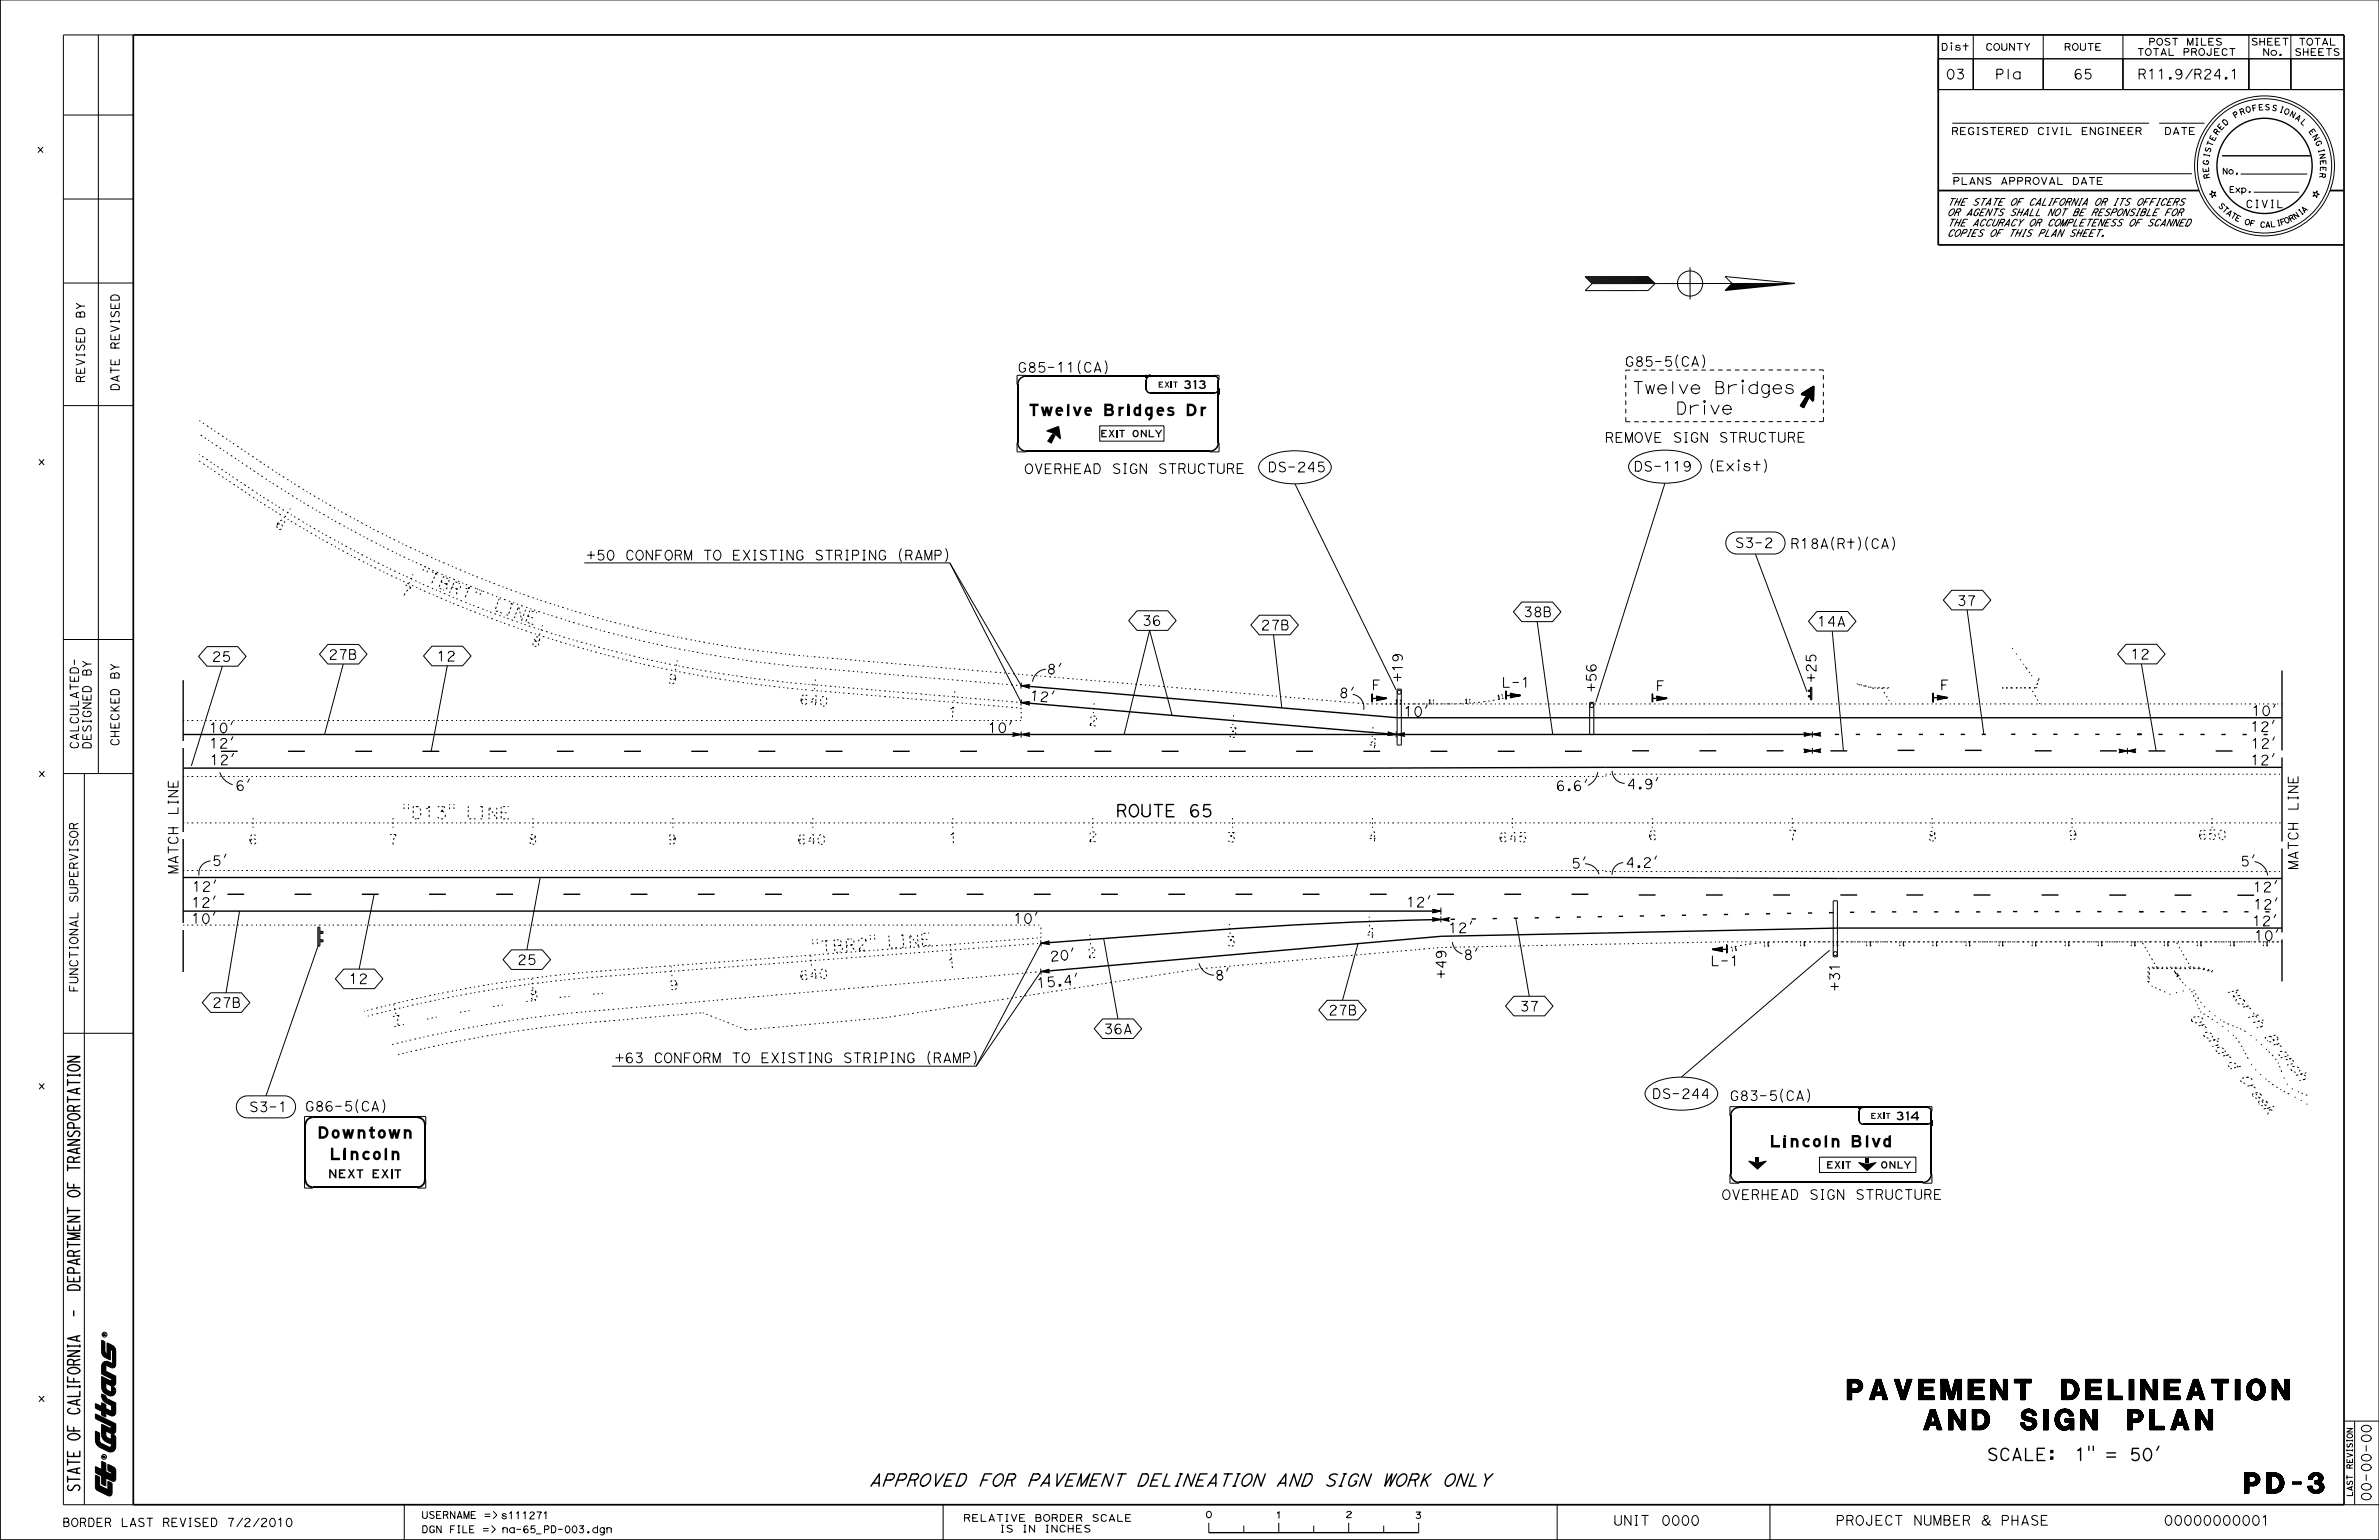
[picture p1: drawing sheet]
<svg xmlns="http://www.w3.org/2000/svg" width="432mm" height="279mm" viewBox="0 0 432 279" stroke-linecap="round" stroke-linejoin="round" font-family="sans-serif">
<defs><g id="words">
<g font-size="3.7">
<text x="335.3" y="253.9">PAVEMENT DELINEATION</text>
<text x="349.2" y="259.4">AND SIGN PLAN</text>
<text x="407.4" y="270.9">PD-3</text>
</g>
<g font-size="2.2">
<text x="296.2" y="71.4">Twelve Bridges</text>
<text x="186.9" y="75.5">Tw el</text>
<text x="194.7" y="75.5">ve Bri</text>
<text x="205.7" y="75.5">dges Dr</text>
<text x="304.1" y="75.2">Drive</text>
<text x="75.7" y="105" transform="rotate(23 75.7 105)">&quot; T B R 1 &quot;</text>
<text x="89.4" y="110.6" transform="rotate(20 89.4 110.6)">L I N E</text>
<text x="72.9" y="148.6">&quot;D13&quot; LINE</text>
<text x="202.5" y="148.2">ROUTE 65</text>
<text x="147.3" y="173.1" transform="rotate(-4 147.3 173.1)">&quot; T B R 2 &quot;</text>
<text x="161" y="172.1" transform="rotate(-4 161 172.1)">L I N E</text>
<text x="57.8" y="206.6">Dow ntow n</text>
<text x="321.4" y="208.1">Lincoln Bl</text>
<text x="339.7" y="208.1">vd</text>
<text x="60.1" y="210.4">Lincoln</text>
<text x="157.7" y="269.6">APPROVED FOR PAVEMENT DELINEATION AND SIGN WORK ONLY</text>
<text x="360.6" y="265">SCALE:</text>
<text x="378.3" y="265">1&quot; = 50’</text>
</g>
<g font-size="2">
<text x="404.3" y="179.8" transform="rotate(51 404.3 179.8)">N o r t h</text>
<text x="397.3" y="184.6" transform="rotate(51 397.3 184.6)">O r c h a r d</text>
<text x="410.9" y="188" transform="rotate(51 410.9 188)">B r a n c h</text>
<text x="406.2" y="195.5" transform="rotate(51 406.2 195.5)">C r e e k</text>
</g>
<g font-size="1.8">
<text x="353.2" y="14.3">03</text>
<text x="362.1" y="14.3">Pla</text>
<text x="376.3" y="14.3">65</text>
<text x="387.9" y="14.3">R11.9/R24.1</text>
<text x="184.7" y="67.5">G85-11(CA)</text>
<text x="294.9" y="66.5">G85-5(CA)</text>
<text x="291.3" y="80.3">REMOVE SIGN STRUCTURE</text>
<text x="185.9" y="85.9">OVERHEAD SIGN STRUCTURE</text>
<text x="230.1" y="85.6">DS-245</text>
<text x="296.5" y="85.5">DS-119</text>
<text x="310.1" y="85.4">(Exist)</text>
<text x="49.7" y="95.5" transform="rotate(32 49.7 95.5)">6</text>
<text x="106.4" y="101.6">+50 CONFORM TO EXISTING STRIPING (RAMP)</text>
<text x="314.9" y="99.4">S3-2</text>
<text x="324.9" y="99.5">R18A(Rt)(CA)</text>
<text x="72.6" y="107.6" transform="rotate(25 72.6 107.6)">7</text>
<text x="207.3" y="113.5">36</text>
<text x="276.4" y="111.9">38B</text>
<text x="329.8" y="113.6">14A</text>
<text x="355.2" y="109.9">37</text>
<text x="59.6" y="119.6">27B</text>
<text x="79.2" y="119.9">12</text>
<text x="96.2" y="117" transform="rotate(18 96.2 117)">8</text>
<text x="228.8" y="114.3">27B</text>
<text x="386.7" y="119.6">12</text>
<text x="38.4" y="120">25</text>
<text x="121" y="123.9" transform="rotate(12 121 123.9)">9</text>
<text x="189.9" y="122.2" transform="rotate(5 189.9 122.2)">8 ’</text>
<text x="249" y="125.2">F</text>
<text x="254.5" y="123.8" transform="rotate(-90 254.5 123.8)">+19</text>
<text x="272.5" y="124.7">L-1</text>
<text x="289.7" y="125.6" transform="rotate(-90 289.7 125.6)">+56</text>
<text x="300.5" y="125.3">F</text>
<text x="329.6" y="123.8" transform="rotate(-90 329.6 123.8)">+25</text>
<text x="352.1" y="125.2">F</text>
<text x="145" y="127.7" transform="rotate(5 145 127.7)">6 4 0</text>
<text x="172" y="130" transform="rotate(5 172 130)">1</text>
<text x="186.9" y="127.1" transform="rotate(5 186.9 127.1)">1 2 ’</text>
<text x="197.5" y="131.6" transform="rotate(5 197.5 131.6)">2</text>
<text x="242.9" y="126.5" transform="rotate(5 242.9 126.5)">8 ’</text>
<text x="254.7" y="130">10’</text>
<text x="408.7" y="129.8">10’</text>
<text x="37.9" y="132.9">10’</text>
<text x="38" y="135.7">12’</text>
<text x="179.3" y="132.9">10’</text>
<text x="222.8" y="133.7" transform="rotate(5 222.8 133.7)">3</text>
<text x="248.2" y="135.7" transform="rotate(5 248.2 135.7)">4</text>
<text x="408.4" y="132.7">12’</text>
<text x="408.5" y="135.8">12’</text>
<text x="38.1" y="138.7">12’</text>
<text x="42.7" y="143.4">6’</text>
<text x="282.4" y="143.4">6.6’</text>
<text x="295.3" y="143.1">4.9’</text>
<text x="408.4" y="138.8">12’</text>
<text x="32.3" y="148" transform="rotate(-90 32.3 148)">LINE</text>
<text x="417.1" y="147.2" transform="rotate(-90 417.1 147.2)">LINE</text>
<text x="45" y="153.2">6</text>
<text x="70.5" y="153.2">7</text>
<text x="95.8" y="153.2">8</text>
<text x="121.1" y="153.2">9</text>
<text x="144.6" y="153.2">640</text>
<text x="172.1" y="152.9">1</text>
<text x="197.5" y="152.7">2</text>
<text x="222.6" y="152.8">3</text>
<text x="248.2" y="152.7">4</text>
<text x="271.9" y="152.8">645</text>
<text x="299.1" y="152.4">6</text>
<text x="324.5" y="152.4">7</text>
<text x="349.8" y="152.6">8</text>
<text x="375.3" y="152.4">9</text>
<text x="398.9" y="152.3">650</text>
<text x="32.3" y="158.6" transform="rotate(-90 32.3 158.6)">MATCH</text>
<text x="34.8" y="161.7">12’</text>
<text x="38.5" y="157">5’</text>
<text x="285.2" y="157.5">5’</text>
<text x="295" y="157.4">4.2’</text>
<text x="406.6" y="157.1">5’</text>
<text x="408.9" y="161.8">12’</text>
<text x="417.1" y="157.8" transform="rotate(-90 417.1 157.8)">MATCH</text>
<text x="34.7" y="167.5">10’</text>
<text x="34.7" y="164.6">12’</text>
<text x="183.9" y="167.5">10’</text>
<text x="255.2" y="164.6">12’</text>
<text x="408.7" y="168">12’</text>
<text x="409" y="165">12’</text>
<text x="197.4" y="173.8" transform="rotate(-4 197.4 173.8)">2</text>
<text x="222.6" y="171.7" transform="rotate(-4 222.6 171.7)">3</text>
<text x="247.9" y="170.2" transform="rotate(1 247.9 170.2)">4</text>
<text x="262.9" y="169.3" transform="rotate(-1 262.9 169.3)">1 2 ’</text>
<text x="409.1" y="170.6">10’</text>
<text x="63.3" y="178.5">12</text>
<text x="93.9" y="175">25</text>
<text x="121.5" y="179.6" transform="rotate(-4 121.5 179.6)">9</text>
<text x="145.1" y="177.9" transform="rotate(-4 145.1 177.9)">6 4 0</text>
<text x="172" y="175.7" transform="rotate(-4 172 175.7)">1</text>
<text x="188.2" y="179.3" transform="rotate(-5 188.2 179.3)">1 5 . 4 ’</text>
<text x="190.6" y="174.4" transform="rotate(-5 190.6 174.4)">2 0 ’</text>
<text x="220.5" y="177.9" transform="rotate(-5 220.5 177.9)">8 ’</text>
<text x="262.4" y="177.6" transform="rotate(-90 262.4 177.6)">+49</text>
<text x="265.6" y="174.1" transform="rotate(-1 265.6 174.1)">8</text>
<text x="310.4" y="175.2">L-1</text>
<text x="333.9" y="179.8" transform="rotate(-90 333.9 179.8)">+31</text>
<text x="38.5" y="182.8">27B</text>
<text x="96.1" y="181.5" transform="rotate(-8 96.1 181.5)">8</text>
<text x="241.1" y="184.1">27B</text>
<text x="275.8" y="183.4">37</text>
<text x="71.4" y="186.2" transform="rotate(-14 71.4 186.2)">7</text>
<text x="200.3" y="187.6">36A</text>
<text x="111.6" y="192.8">+63 CONFORM TO EXISTING STRIPING (RAMP)</text>
<text x="45.2" y="201.7">S3-1</text>
<text x="55.3" y="201.6">G86-5(CA)</text>
<text x="299.8" y="199.3">DS-244</text>
<text x="313.9" y="199.7">G83-5(CA)</text>
<text x="312.5" y="217.6">OVERHEAD SIGN STRUCTURE</text>
<text x="430.4" y="272.4" transform="rotate(-90 430.4 272.4)">00-00-00</text>
<text x="292.8" y="276.7">UNIT</text>
<text x="301.5" y="276.7">0000</text>
<text x="333.2" y="276.7">PROJECT NUMBER &amp; PHASE</text>
<text x="392.7" y="276.7">00000000001</text>
</g>
<g font-size="1.7">
<text x="214.9" y="70.6">313</text>
<text x="344.2" y="203.3">31</text>
<text x="346.8" y="203.3">4</text>
<text x="59.7" y="213.8">NEXT</text>
<text x="67.6" y="213.8">EXI</text>
<text x="71.6" y="213.8">T</text>
</g>
<g font-size="1.5">
<text x="15.4" y="57.8" transform="rotate(-90 15.4 57.8)">BY</text>
<text x="21.6" y="63.4" transform="rotate(-90 21.6 63.4)">REVISED</text>
<text x="15.4" y="69.5" transform="rotate(-90 15.4 69.5)">REVISED</text>
<text x="21.6" y="71" transform="rotate(-90 21.6 71)">DATE</text>
<text x="16.5" y="122.7" transform="rotate(-90 16.5 122.7)">BY</text>
<text x="21.6" y="123.3" transform="rotate(-90 21.6 123.3)">BY</text>
<text x="14.3" y="136" transform="rotate(-90 14.3 136)">CALCULATED-</text>
<text x="16.5" y="136" transform="rotate(-90 16.5 136)">DESIGNED</text>
<text x="21.6" y="135.4" transform="rotate(-90 21.6 135.4)">CHECKED</text>
<text x="14.1" y="163.8" transform="rotate(-90 14.1 163.8)">SUPERVISOR</text>
<text x="14.1" y="180.1" transform="rotate(-90 14.1 180.1)">FUNCTIONAL</text>
<text x="11.3" y="277">BORDER LAST REVISED 7/2/2010</text>
</g>
<g font-size="1.4">
<text x="407.6" y="37.7">CIVIL</text>
<text x="199.9" y="79.3">EXI</text>
<text x="203.1" y="79.3">T</text>
<text x="205.6" y="79.3">ONLY</text>
<text x="331.6" y="212">EXI</text>
<text x="334.9" y="212">T</text>
<text x="341.4" y="212">ONLY</text>
</g>
<g font-size="1.3">
<text x="6.9" y="27.6">x</text>
<text x="354.1" y="24.4">REGISTERED CIVIL ENGINEER</text>
<text x="392.8" y="24.4">DATE</text>
<text x="354.4" y="33.5">PLANS APPROVAL DATE</text>
<text x="6.9" y="84.3">x</text>
<text x="7" y="140.9">x</text>
<text x="6.9" y="197.6">x</text>
<text x="6.9" y="254.3">x</text>
<text x="76.5" y="275.5">USERNAME =&gt; s111271</text>
<text x="76.5" y="278.1">DGN FILE =&gt;</text>
<text x="91.1" y="278.1">na-65_PD-003.dgn</text>
<text x="174.8" y="276">RELATIVE BORDER SCALE</text>
<text x="181.4" y="278">IS IN INCHES</text>
</g>
<g font-size="1.2">
<text x="352.3" y="9.1">Dist</text>
<text x="360.3" y="9.1">COUNTY</text>
<text x="374.6" y="9.1">ROUTE</text>
<text x="387.9" y="10.1">TOTAL PROJECT</text>
<text x="389.9" y="8.2">POST MILES</text>
<text x="408.5" y="8.2">SHEET</text>
<text x="410.6" y="10.1">No.</text>
<text x="416.4" y="10.1">SHEETS</text>
<text x="417.2" y="8.2">TOTAL</text>
<text x="353.4" y="41">THE ACCURACY OR COMPLETENESS OF SCANNED</text>
<text x="353.4" y="39.1">OR AGENTS SHALL NOT BE RESPONSIBLE FOR</text>
<text x="353.4" y="37.3">THE STATE OF CALIFORNIA OR ITS OFFICERS</text>
<text x="353.4" y="42.9">COPIES OF THIS PLAN SHEET.</text>
<text x="218.7" y="275.4">0</text>
<text x="231.5" y="275.5">1</text>
<text x="244.2" y="275.3">2</text>
<text x="256.7" y="275.5">3</text>
</g>
<g font-size="1.1">
<text x="403.3" y="31.6">No.</text>
<text x="404.6" y="34.9">Exp.</text>
<text x="210.3" y="70.3">EXI</text>
<text x="213" y="70.3">T</text>
<text x="339.6" y="203">EXI</text>
<text x="342.3" y="203">T</text>
</g>
<g font-size="1">
<text x="403.1" y="23.7" transform="rotate(-47 403.1 23.7)">E</text>
<text x="403.9" y="22.9" transform="rotate(-42 403.9 22.9)">D</text>
<text x="405.6" y="21.5" transform="rotate(-31 405.6 21.5)">P</text>
<text x="406.7" y="20.9" transform="rotate(-20 406.7 20.9)">R</text>
<text x="407.7" y="20.5" transform="rotate(-15 407.7 20.5)">O</text>
<text x="408.8" y="20.2" transform="rotate(-10 408.8 20.2)">F</text>
<text x="409.9" y="20" transform="rotate(-4 409.9 20)">E</text>
<text x="411" y="19.9" transform="rotate(1 411 19.9)">S</text>
<text x="412.3" y="20" transform="rotate(12 412.3 20)">S</text>
<text x="413.5" y="20.2" transform="rotate(17 413.5 20.2)">I</text>
<text x="414.4" y="20.5" transform="rotate(22 414.4 20.5)">O</text>
<text x="415.5" y="21" transform="rotate(28 415.5 21)">N</text>
<text x="416.5" y="21.5" transform="rotate(33 416.5 21.5)">A</text>
<text x="417.5" y="22.2" transform="rotate(44 417.5 22.2)">L</text>
<text x="419" y="23.8" transform="rotate(55 419 23.8)">E</text>
<text x="401" y="28.7" transform="rotate(-79 401 28.7)">I</text>
<text x="401.1" y="27.8" transform="rotate(-74 401.1 27.8)">S</text>
<text x="401.4" y="26.7" transform="rotate(-69 401.4 26.7)">T</text>
<text x="401.9" y="25.7" transform="rotate(-63 401.9 25.7)">E</text>
<text x="402.4" y="24.6" transform="rotate(-53 402.4 24.6)">R</text>
<text x="419.7" y="24.7" transform="rotate(60 419.7 24.7)">N</text>
<text x="420.2" y="25.7" transform="rotate(65 420.2 25.7)">G</text>
<text x="420.7" y="27" transform="rotate(76 420.7 27)">I</text>
<text x="421" y="27.9" transform="rotate(81 421 27.9)">N</text>
<text x="421.1" y="29" transform="rotate(87 421.1 29)">E</text>
<text x="400.8" y="30" transform="rotate(-85 400.8 30)">G</text>
<text x="400.9" y="31.2" transform="rotate(-96 400.9 31.2)">E</text>
<text x="401.1" y="32.3" transform="rotate(-101 401.1 32.3)">R</text>
<text x="421.1" y="31.3" transform="rotate(98 421.1 31.3)">R</text>
<text x="421.2" y="30.2" transform="rotate(92 421.2 30.2)">E</text>
<text x="402.6" y="37.4" transform="rotate(46 402.6 37.4)">S</text>
<text x="403.2" y="38.1" transform="rotate(41 403.2 38.1)">T</text>
<text x="404" y="38.8" transform="rotate(37 404 38.8)">A</text>
<text x="404.7" y="39.3" transform="rotate(32 404.7 39.3)">T</text>
<text x="405.5" y="39.8" transform="rotate(27 405.5 39.8)">E</text>
<text x="407.3" y="40.6" transform="rotate(18 407.3 40.6)">O</text>
<text x="408.3" y="40.9" transform="rotate(13 408.3 40.9)">F</text>
<text x="410.2" y="41.2" transform="rotate(4 410.2 41.2)">C</text>
<text x="411.1" y="41.3" transform="rotate(-1 411.1 41.3)">A</text>
<text x="412.1" y="41.2" transform="rotate(-6 412.1 41.2)">L</text>
<text x="413.2" y="41" transform="rotate(-10 413.2 41)">I</text>
<text x="414" y="40.9" transform="rotate(-15 414 40.9)">F</text>
<text x="414.8" y="40.6" transform="rotate(-24 414.8 40.6)">O</text>
<text x="415.7" y="40.2" transform="rotate(-29 415.7 40.2)">R</text>
<text x="416.6" y="39.8" transform="rotate(-34 416.6 39.8)">N</text>
<text x="417.5" y="39.2" transform="rotate(-38 417.5 39.2)">I</text>
<text x="418.2" y="38.7" transform="rotate(-43 418.2 38.7)">A</text>
<text x="427" y="266.5" transform="rotate(-90 427 266.5)">REVISION</text>
<text x="427" y="271.6" transform="rotate(-90 427 271.6)">LAST</text>
</g>
<g font-size=".5">
<text x="19.2" y="242.4" transform="rotate(-90 19.2 242.4)">R</text>
<text x="19.1" y="264.6" transform="rotate(-90 19.1 264.6)">R</text>
</g>
</g></defs>
<g fill="none" stroke="#000" stroke-width=".18" stroke-dasharray=".2 .5 .3 .6 .3 .6 .3 .6" stroke-linecap="butt">
<path d="M43.9 88.9a216.9 216.9 0 0 0 102.9 36.3M43.9 88.9l-7.7-5.3M44.5 88a215.9 215.9 0 0 0 102.4 36.2M44.5 88l-8.3-5.6M46.2 85.5a212.9 212.9 0 0 0 101 35.7M46.2 85.5l-10-6.8M47.3 83.8a210.8 210.8 0 0 0 100 35.3M47.3 83.8l-11.1-7.5M52.7 92.3l-.9 1.5M75 104.2l-.8 1.6M98.5 113.5l-.6 1.6M122.9 119.8l-.3 1.8"/>
<path d="M365.3 117.7l-.2-.3M366.1 118.7l-.3-.3M366.8 119.8l-.3-.4M33.2 130.7h152.1M147.8 125l.2-1.7M173.1 127.2l.2-1.8M185.3 128.5l-38.5-3.3M185.3 128.5v2.2M185.3 127.5l-38.4-3.3M185.3 124.4l-38.1-3.2M198.4 129.4l.2-1.8M223.8 131.5l.1-1.7"/>
<path d="M248.2 127.7h166M248.2 127.7l-100.9-8.6M249.1 133.7l.1-1.8M250.8 127.7h6M253.4 127v.7M253.4 127.1h.8M253.4 127.2h.8M253.4 127.3h.8M253.4 127.5h.8M253.4 127.6h.8M253.4 127h.8M253.4 127.7h.8"/>
<path d="M254.2 127v.7M256.8 127.7h6M259.4 127v.7M259.4 127.1h.8M259.4 127.2h.8M259.4 127.3h.8M259.4 127.5h.8M259.4 127.6h.8M259.4 127h.8M259.4 127.7h.8M260.2 127v.7M262.8 127.7h.7"/>
<path d="M263.5 127.7l3-.1 2.9-.3M266 126.9l.1 .7M266 126.9l.8-.1M266 127l.8-.1M266.1 127.1h.7M266.1 127.2h.7M266.1 127.4l.7-.1M266.1 127.5l.7-.1M266.1 127.6h.7M266.8 126.8v.8M269.4 127.3l3.6-.6M271.9 126.1l.1 .8"/>
<path d="M271.9 126.1l.7-.1M271.9 126.3l.7-.2M271.9 126.4l.8-.2M272 126.5l.7-.1M272 126.6l.7-.1M272 126.8l.7-.2M272 126.9l.8-.2M272.6 126l.2 .7M337 124.1l3 .7h2.9M340 124.9l-2.9-.8M340 124.9h2.9M342.9 127.1l-1.3-2.2"/>
<path d="M363.4 124.9l6.2-.1M363.4 124.8l6.1-.1 .6-1.9M363.8 127.7l-.4-.6M367.7 121.1l-.4-.7M368.8 122.7l-1.1-1.6M369.6 124.8l.5-2M370.3 127.7l-1.7-2.9M33.2 140.9h258.3M33.2 149.3h381M33.2 157.9h258.3M45.9 150.2v-1.8M71.3 150.2v-1.8"/>
<path d="M96.7 150.2v-1.8M122.1 150.2v-1.8M147.5 150.2v-1.8M172.9 150.2v-1.8M198.3 150.2v-1.8M223.7 150.2v-1.8M249.1 150.2v-1.8M274.5 150.2v-1.8M291.5 158.1h122.7M291.5 140.5h122.7M291.5 157.9v.2M291.5 140.9v-.4"/>
<path d="M299.9 150.2v-1.8M325.3 150.2v-1.8M350.7 150.2v-1.8M376.1 150.2v-1.8M401.5 150.2v-1.8M33.2 167.8h155.7M96.5 177.6l.2 1.8M109.1 176.2l79.8-6.1M109.1 176.2a235.7 235.7 0 0 0-43 7.3M109.2 177.2l79.7-6.1M109.2 177.2a234.7 234.7 0 0 0-42.4 7.2M121.8 175.3l.2 1.8"/>
<path d="M147.2 173.4l.1 1.8M156.7 179.1l32.2-2.8M172.5 171.5l.1 1.8M188.9 170.1v-2.3M197.8 169.6l.1 1.7M217.3 175.8l44.3-3.9M223.1 167.7l.2 1.7M248.5 166.3l.1 1.8M261.7 171.9l29.8-.6M291.5 171.3l21.3-.4M312.8 170.9h101.4M314.5 172.6l-.2-.8"/>
<path d="M315 171.7l-.7 .1M315.1 171.8l-.8 .2M315.1 171.9l-.7 .2M315.1 172.1l-.7 .1M315.1 172.2l-.7 .1M315.2 172.3l-.8 .2M315.2 172.4l-.2-.7M315.2 172.4l-.7 .2M317.6 171.3l-3.5 .6M320.3 171.7l-.1-.7M321 171h-.8M321 171.1h-.7"/>
<path d="M321 171.2l-.7 .1M321 171.3l-.7 .1M321 171.4l-.7 .1M321 171.6h-.7M321 171.7v-.7M321 171.7h-.7M323.6 170.9l-3 .1-3 .3M324.2 170.9h-.6M326.8 171.6v-.7M327.6 171.6v-.7M327.6 171.5h-.8M327.6 171.4h-.8"/>
<path d="M327.6 171.3h-.8M327.6 171.1h-.8M327.6 171h-.8M327.6 171.6h-.8M327.6 170.9h-.8M330.2 170.9h-6M332.8 171.6v-.7M333.6 171.6v-.7M333.6 171.5h-.8M333.6 171.4h-.8M333.6 171.3h-.8M333.6 171.1h-.8"/>
<path d="M333.6 171h-.8M333.6 171.6h-.8M333.6 170.9h-.8M336.2 170.9h-6M338.8 171.6v-.7M339.6 171.6v-.7M339.6 171.5h-.8M339.6 171.4h-.8M339.6 171.3h-.8M339.6 171.1h-.8M339.6 171h-.8M339.6 171.6h-.8"/>
<path d="M339.6 170.9h-.8M342.2 170.9h-6M344.8 171.6v-.7M345.6 171.6v-.7M345.6 171.5h-.8M345.6 171.4h-.8M345.6 171.3h-.8M345.6 171.1h-.8M345.6 171h-.8M345.6 171.6h-.8M345.6 170.9h-.8M348.2 170.9h-6"/>
<path d="M350.8 171.6v-.7M351.6 171.6v-.7M351.6 171.5h-.8M351.6 171.4h-.8M351.6 171.3h-.8M351.6 171.1h-.8M351.6 171h-.8M351.6 171.6h-.8M351.6 170.9h-.8M354.2 170.9h-6M356.8 171.6v-.7M357.6 171.6v-.7"/>
<path d="M357.6 171.5h-.8M357.6 171.4h-.8M357.6 171.3h-.8M357.6 171.1h-.8M357.6 171h-.8M357.6 171.6h-.8M357.6 170.9h-.8M360.2 170.9h-6M362.8 171.6v-.7M363.6 171.6v-.7M363.6 171.5h-.8M363.6 171.4h-.8"/>
<path d="M363.6 171.3h-.8M363.6 171.1h-.8M363.6 171h-.8M363.6 171.6h-.8M363.6 170.9h-.8M366.2 170.9h-6M368.8 171.6v-.7M369.6 171.6v-.7M369.6 171.5h-.8M369.6 171.4h-.8M369.6 171.3h-.8M369.6 171.1h-.8"/>
<path d="M369.6 171h-.8M369.6 171.6h-.8M369.6 170.9h-.8M372.2 170.9h-6M374.8 171.6v-.7M375.6 171.6v-.7M375.6 171.5h-.8M375.6 171.4h-.8M375.6 171.3h-.8M375.6 171.1h-.8M375.6 171h-.8M375.6 171.6h-.8"/>
<path d="M375.6 170.9h-.8M378.2 170.9h-6M380.8 171.6v-.7M381.6 171.6v-.7M381.6 171.5h-.8M381.6 171.4h-.8M381.6 171.3h-.8M381.6 171.1h-.8M381.6 171h-.8M381.6 171.6h-.8M381.6 170.9h-.8M384.2 170.9h-6"/>
<path d="M386.8 171.6v-.7M387.6 171.6v-.7M387.6 171.5h-.8M387.6 171.4h-.8M387.6 171.3h-.8M387.6 171.1h-.8M387.6 171h-.8M387.6 171.6h-.8M387.6 170.9h-.8M389.9 178.2h.2v-2.5l9.2 .1 2.4 .6v-.2M389.9 175.5h9.3M389.9 175.5l-.1 2.7"/>
<path d="M390 178.2l.1-2.6M390.2 170.9h-6M390.5 178.9l2.5 1.1M391.4 175.5l-2.6-4.6M392.8 171.6v-.7M393.6 171.6v-.7M393.6 171.5h-.8M393.6 171.4h-.8M393.6 171.3h-.8M393.6 171.1h-.8M393.6 171h-.8M393.6 171.6h-.8"/>
<path d="M393.6 170.9h-.8M394.6 176.1l1 .9M394.8 176.4l.7 .6M395 176.6l.4 .4M395.2 176.9l.2 .1M395.2 177.3l-.6-1.2M395.2 177.2l-.4-.8M395.3 177.2l-.3-.6M395.3 177.1l-.1-.2M395.3 177l-.1 .3M395.6 177h-.3M396.2 179.8l.4-.1"/>
<path d="M396.2 170.9h-6M396.8 178.8l-.5-.3-.2-.6-.6-.4-.9-1.4M397.4 179.5l.2-.1 1.8 4.1M397.6 175.5l-2.6-4.6M398.2 179.6l1.4 2.3M398.8 171.6v-.7M399.2 175.7l2.5 .6M399.2 175.7l-9.1-.1M399.6 171.6v-.7M399.6 171.5h-.8M399.6 171.4h-.8M399.6 171.3h-.8"/>
<path d="M399.6 171.1h-.8M399.6 171h-.8M399.6 171.6h-.8M399.6 170.9h-.8M401.7 176.1l-2.5-.6M402.2 170.9h-6M404.8 171.6v-.7M405.6 171.6v-.7M405.6 171.5h-.8M405.6 171.4h-.8M405.6 171.3h-.8M405.6 171.1h-.8"/>
<path d="M405.6 171h-.8M405.6 171.6h-.8M405.6 170.9h-.8M408.2 170.9h-6M410.8 171.6v-.7M411.6 171.6v-.7M411.6 171.5h-.8M411.6 171.4h-.8M411.6 171.6h-.8M414.2 170.9h-6M71.4 182.3l.5 1.7M79.3 184.5l-1.8 .4"/>
<path d="M85.2 183.3l-1.7 .4M91.3 182.3l-1.8 .3M97.3 181.5l-1.8 .2M103.3 180.8l-1.7 .2M109.4 180.2l-1.7 .2M109.7 183.3l47-4.2M109.7 183.3a229.1 229.1 0 0 0-38.8 6.3M109.8 185.3l17.7-1.6M109.8 185.3a226.5 226.5 0 0 0-37.5 6M127.5 183.7l8 3.2M135.5 186.9l25.3-2.3M160.8 184.6l56.5-8.8"/>
<path d="M393.8 180.3h.4M395 180.1l.4-.1M400.1 182.6l.3 .3M403 185a13.5 13.5 0 0 0 3.5 1.6l1.3 .7M405.3 187.8a7.8 7.8 0 0 1 2.2 3.2l.7 1.3M408.5 187.8l.3 .3M408.6 193l.2 .4M409.4 194l.2 .3M409.5 188.6l.3 .3M411.2 195.7a17.7 17.7 0 0 0 4.5 2.9M411.3 190.3a7.8 7.8 0 0 1 2.9 4.4M416 197.5l.3 .2"/>
<path d="M416.5 199l.4 .2M417.1 198.1l1.9 .7M417.6 199.6l.3 .2M418.6 200.3l.4 .2"/>
</g>
<g fill="none" stroke="#000" stroke-width=".25">
<path d="M33.2 123.4v11M33.2 135.7v15.3M40.1 136.3h3M52.3 136.3h3M64.5 136.3h3M76.7 136.3h3M88.9 136.3h3M101.1 136.3h3M113.3 136.3h3M125.5 136.3h3M137.7 136.3h3M149.9 136.3h3"/>
<path d="M162.1 136.3h3M174.3 136.3h3M185.3 124.4l68.3 5.8h160.6M185.3 127.5l68.1 5.8M186.5 136.3h3M198.7 136.3h3M210.9 136.3h3M223.1 136.3h3M235.3 136.3h3M247.5 136.3h3M249.1 126.7v.8v-1.6v.8h2.5l-1.8-.4 .3 .4-.3 .4 1.8-.4h-.8l-.8-.2 .8 .2-.8 .2M259.7 136.3h3"/>
<path d="M271.9 136.3h3M273.4 126.2v.8v-1.6v.8h2.5l-1.8-.4 .3 .4-.2 .4 1.7-.4h-.8l-.8-.2 .8 .2-.8 .2M284.1 136.3h3M296.3 136.2h3M299.9 126.7v.8v-1.6v.8h2.6l-1.8-.4 .2 .4-.2 .4 1.8-.4h-.8l-.9-.2 .9 .2-.9 .2M308.5 136.2h3M320.7 136.2h3M330 133.2l-296.8 .1M332.2 136.2h3.1M333 133.2h.8M336.8 133.2h.8M340.6 133.2h.8"/>
<path d="M344.4 136.1h3.1M344.5 133.2h.7M348.3 133.2h.7M350.9 126.6v.8v-1.6v.8h2.5l-1.8-.4 .3 .4-.3 .4 1.8-.4h-.8l-.8-.2 .8 .2-.8 .2M352.1 133.2h.7M355.9 133.2h.7M356.6 136.1h3.1M359.7 133.2h.8M365 133.2h.8M368.9 133.2h.7M369.3 136.2h3.1M372.7 133.2h.7"/>
<path d="M376.5 133.2h.8M380.3 133.2h.8M381.2 136.2h3M384.1 133.2h.8M387.9 133.2h.8M390 136.2h3M391.8 133.2h.7M395.6 133.2l.7 .1M399.4 133.3h.8M402.2 136.3h3M403.2 133.3h.8M407 133.3h.8"/>
<path d="M414.2 139.2l-381 .2M414.2 121.7v14.5M414.2 137.4v15.3M33.2 159.2h258.3l42.2 .2h80.5M33.2 152.2v15.3M414.2 153.9v15.3M33.2 168.7v7.6M41.3 162.2h3M53.5 162.2h3M65.7 162.2h3M77.9 162.2h3M90.1 162.2h3"/>
<path d="M102.3 162.2h3M114.5 162.2h3M126.7 162.2h3M138.9 162.2h3M151.1 162.2h3M163.3 162.2h3M175.5 162.2h3M187.7 162.2h3M199.9 162.2h3M212.1 162.2h3M224.3 162.2h3M236.4 162.2h3.1"/>
<path d="M248.6 162.2h3.1M260.8 162.2h3.1M261.5 166.8a763.4 763.4 0 0 0-42.4 2.1l-30.2 2.2M261.5 165.3h-228.3M264.1 166.8h-.8M267.9 166.7h-.8M271.7 166.6l-.8 .1M273 162.2h3.1M275.5 166.6h-.8M279.3 166.5h-.7M283.1 166.4l-.7 .1M285.2 162.2h3.1"/>
<path d="M286.9 166.4h-.7M290.8 166.3h-.8M294.6 166.2l-.8 .1M297.4 162.4h3.1M298.4 166.2h-.8M302.2 166.1h-.8M306 166l-.7 .1M309.6 162.4h3.1M309.8 166h-.7M312.5 172.1l-.8 .1 .8 .2-.8-.2h-.9l1.8-.4-.2 .4 .2 .4-1.8-.4h2.6v.8v-1.5v.7M313.7 165.9h-.8M317.5 165.8l-.8 .1"/>
<path d="M321.3 165.8h-.8M321.8 162.4h3.1M325.1 165.7h-.8M328.9 165.6l-.7 .1M332.7 165.6h-.7M334 162.4h3.1M336.6 165.5h-.8M340.4 165.4l-.8 .1M343.4 165.4h.8M346 162.4h3.1M347.2 165.4h.8M351 165.4h.8"/>
<path d="M354.8 165.4h.8M358.2 162.4h3.1M358.7 165.4h.7M362.5 165.4h.7M365.4 165.4h.7M369.2 165.4h.8M370.6 162.4h3M373 165.4h.8M376.8 165.4h.8M380.6 165.4h.8M382.9 162.4h3M384.5 165.4h.7"/>
<path d="M388.3 165.4h.7M392.1 165.4h.8M394.7 162.4h3M395.9 165.4h.8M399.7 165.4h.8M403.5 165.4h.8M406.1 162.4h3M407.3 165.4h.8M414.2 168.4h-80.5l-72.1 1.5-72.7 6.4M414.2 170.4v7.7M12.3 194.9v.4M12.3 195.9v1"/>
<path d="M12.3 199v1M12.3 199.5h2.2M12.3 196.4h2.2M12.3 195.1h2.2M12.3 191.7h2.2l-2.2 1h2.2M12.4 193.5a1.46 1.46 0 0 1 2.1 .2 1.37 1.37 0 0 1-2.2 .1zM13.9 197.6v.8M14.5 194.9v.4M14.5 197.4l-2.2 .6 2.2 .5M12.3 214.6v.9h2.2M12.3 211.4v1M12.3 219.1v1"/>
<path d="M12.3 219.6h2.2M12.3 211.9h2.2M12.3 206.8h2.2l-2.2 1h2.2M12.4 216.3a1.46 1.46 0 0 1 2.1 .3 1.37 1.37 0 0 1-2.2 0zM12.4 202.4a1.46 1.46 0 0 1 2.1 .2 1.37 1.37 0 0 1-2.2 .1zM12.4 205.3a.53 .53 0 0 0 .2 .9 .53 .53 0 0 0 .7-.5 .57 .57 0 0 1 .8-.5 .57 .57 0 0 1 .1 1M13.4 210.2a.61 .61 0 0 0-.6-.3 .61 .61 0 0 0-.5 .3v.7h2.2M13.4 200.9a.61 .61 0 0 0-.6-.3 .61 .61 0 0 0-.5 .3v.7h2.2M13.4 214.9v.6M13.4 204.6v-.6a.62 .62 0 0 0-.6-.3 .62 .62 0 0 0-.5 .3v.6h2.2M13.9 208.4v.8M14.5 208.3l-2.2 .5 2.2 .5"/>
<path d="M14.5 209.9l-1.1 .3v.7M14.5 200.6l-1.1 .3v.7M12.3 225.3v1M12.3 225.8h2.2M12.3 220.7h2.2l-2.2 1h2.2M12.3 233.4a1.65 1.65 0 0 1 2.2 .2v.5h-2.2zM13.4 227.2a.61 .61 0 0 0-.6-.3 .61 .61 0 0 0-.5 .3v.7h2.2M13.4 237.8v.9M13.4 222.6v.6M13.4 231.9v.6M13.4 231v-.7a.62 .62 0 0 0-.6-.3 .62 .62 0 0 0-.5 .3v.7h2.2M13.9 228.5v.8"/>
<path d="M14.5 231.5v1h-2.2v-.9M14.5 228.4l-2.2 .5 2.2 .5M14.5 222.3v.9h-2.2v-.9M14.5 226.9l-1.1 .3v.7M14.5 223.7h-2.2l2.2 .6-2.2 .5h2.2M12.3 258.7v.9h2.2M12.3 249.8v.9h2.2M12.3 244v.4M12.3 251.4v.4M12.3 251.6h2.2M12.3 244.2h2.2M12.3 245.1h2.2l-2.2 1h2.2"/>
<path d="M12.4 248.4a1.46 1.46 0 0 1 2.1 .3 1.37 1.37 0 0 1-2.2 0zM12.7 255.5a.45 .45 0 0 0-.4 .5 .45 .45 0 0 0 .4 .4 1.64 1.64 0 0 0 1.8-.3l-.1-.3-.3-.3M13.4 247a.61 .61 0 0 0-.6-.4 .61 .61 0 0 0-.5 .4v.6h2.2M13.4 250.1v.6M13.4 259v.6M13.9 242.5v.7M13.9 254.1v.7M14.5 252.4v1h-2.2M14.5 244v.4M14.5 251.4v.4M14.5 253.9l-2.2 .6 2.2 .5M14.5 242.3l-2.2 .5 2.2 .6"/>
<path d="M14.5 246.6l-1.1 .4v.6M12.3 264.8v1M12.3 267.9v1M12.3 268.4h2.2M12.3 265.3h2.2M12.4 260.4a1.46 1.46 0 0 1 2.1 .3 1.37 1.37 0 0 1-2.2 0zM12.4 269.5a.53 .53 0 0 0 .2 .9 .53 .53 0 0 0 .7-.5 .57 .57 0 0 1 .8-.5 .57 .57 0 0 1 .1 1M13.4 263.6v.6M13.9 266.4v.8M14.5 266.3l-2.2 .5 2.2 .5M14.5 263.3v.9h-2.2v-.9M17.4 266.3v.8"/>
<path d="M17.4 267.8v2M18 268.1v1.6M18.6 265.3v3.9M19.1 265.6v3.8M19.7 265.9v.8M19.7 268.9v1.6M20.8 266.8l-.1 1.5M219.4 278.1h38.1M377.1 263.2l.5-.4v2.2M379.1 262.4v.7M379.9 262.4v.7M391.8 262.4l-.3 .7"/>
<circle cx="411" cy="30.1" r="8.6"/>
</g>
<g fill="none" stroke="#000" stroke-width=".18">
<path d="M17.9 6.3v134M24.2 6.3h-12.7v266.7h12.7M354.2 8.2v.9M358.2 6.3v10M370.9 6.3v10M385.3 6.3v10M408.2 6.3v10M415.8 6.3v10h-64v-5.6h64M11.5 20.9h12.7M11.5 36.1h12.7M354.3 31.5h43.5M354.3 22.4h35.8"/>
<path d="M391.9 22.4h8.2M401.5 34.6l.2 .4 .5-.2-.3 .4 .3 .4-.4-.1-.3 .3v-.4l-.5-.2 .5-.1zM403.3 28.3h16.1M406.7 31.6h12.1M409.1 34.9h8.2M419.8 34.8l.5 .2 .3-.4-.1 .5 .5 .2-.5 .1v.4l-.2-.3-.5 .1 .3-.4zM11.5 51.3h12.7M287.7 50.2h11.4l1.3 1.2-1.3 1.3h-11.4l1.3-1.2zM299.3 50.4h-11.4M299.5 50.5l-11.4 .1M299.7 50.7h-11.4M299.9 50.9h-11.5"/>
<path d="M300 51.1h-11.4M300.2 51.3h-11.4M306.8 48.5v5.8M313.1 50.2l12.7 1.2-12.7 1.3 1.3-1.3zM313.3 52.5h1.6M316.7 52.3h-3.2M318.6 52.2h-5M320.4 52h-6.6M322.2 51.8h-8.2M324 51.6h-9.8M325.8 51.4l-36.8 .1M11.5 73.6h12.7"/>
<path d="M184.6 68.1v1.7M196.1 65.5a2.22 2.22 0 0 0 0 2.3M199.6 77.3h11.7v2.7h-11.7zM200.6 65.5a2.24 2.24 0 0 1 0 2.3M207.9 68.1h.9M207.9 68.4h.3M207.9 68.1l.3 .2-.3-.2M207.9 68.1l.3 .3M207.9 68.2l.2 .2M207.9 68.3l.1 .1M207.9 68.4h.1M207.9 68.1h.1"/>
<path d="M207.9 68.1l.3 .2M208 68.1l.2 .2M208 68.1h-.1M208 68.1l-.1 .1 .2 .2M208.1 68.1l.2 .2M208.1 68.1l-.2 .1M208.1 68.1l.2 .1M208.1 68.1l-.2 .2M208.2 68.1l.1 .1M208.2 68.4h-.1M208.2 68.1l-.3 .2M208.2 68.1l-.3 .3"/>
<path d="M208.3 68.1l.1 .1M208.3 68.1l-.4 .3M208.4 68.2l-.2-.1-.3 .3M208.4 68.1l-.3 .3-.2-.1M208.4 68.1h.1M208.4 68.1l-.3 .3M208.4 68.2l-.1-.1-.3 .3M208.4 68.1l-.2 .2M208.4 68.1l-.1 .2-.3-.2M208.4 68.1l-.1 .2M208.5 68.1l-.2 .1M208.5 68.2l-.1-.1-.4 .3"/>
<path d="M208.5 68.1l-.1 .1M208.5 68.1h.1M208.5 68.1l-.3 .2M208.5 68.1v.1M208.6 68.1l-.2 .1M208.6 68.1h-.1M208.6 68.1h.1M208.7 68.1h-.1M208.7 68.1h.1M208.8 68.1h.1M220.4 68.1h.9v.8M221 71.4h.1"/>
<path d="M221 71.2v.2M221 71.2l.2 .2M221 71.3l.2 .1M221 71.3l.1 .1M221 71.2l.3 .2M221.1 71.1l.2 .3M221.1 71.1l.2 .2M221.1 71.1l.2 .1M221.1 71l.2 .2M221.2 71l.1 .2M221.2 71l.1 .2-.3 .2M221.2 71l.1 .1"/>
<path d="M221.2 70.9l.1 .1M221.2 70.9l.1 .1-.3 .4M221.2 70.9h.1M221.2 70.8l.1 .1M221.2 70.8h.1M221.3 70.7v.1M221.3 71.3l-.2 .1M221.3 70.9l-.2 .1M221.3 70.7h.1M221.3 71l-.3 .3M221.3 71l-.3 .4M221.3 71.1l-.3 .3"/>
<path d="M221.3 70.9l-.2 .2M221.3 70.8h-.1M221.3 71.3l-.1 .1M221.3 70.7l-.1 .1M221.3 71.4h-.1M221.3 71.2l-.3 .2M221.3 71.4l-.3-.2 .3 .2M221.3 70.8l-.1 .1M221.3 70.9v.2M221.3 70.6v.1M221.3 70.9l-.2 .2 .2 .2M221.3 70.6h.1"/>
<path d="M221.3 71.4h.1M221.3 70.6v.8M221.3 71.2l-.2 .2M221.3 70.9l-.3 .4M221.3 70.8l-.2 .2M304.5 64.4a2.22 2.22 0 0 0 0 2.3M309.1 64.4a2.24 2.24 0 0 1 0 2.3M309.4 73.5v1.7M316.3 69.8v1.6M326.7 73.6l.7 .4M326.8 73.5l.6 .4M326.8 73.5l.7 .4"/>
<path d="M326.8 73.4l.7 .4-.7-.3M326.9 73.4l.6 .4M326.9 73.3l.6 .4M326.9 73.3l.7 .4M326.9 73.3l.7 .3M326.9 71.5l1.3 .3 .9 1M327 71.6l1.2 .2 .8 1M327 71.5l1.3 .2 .8 1M327 71.4l1.3 .3 .9 1M327 73.2l.6 .4M327 71.4l1.3 .2 .9 1.1M327 71.4l1.3 .2 .9 1"/>
<path d="M327 73.2l.6 .3M327 73.1l.7 .4M327.1 71.3l-.1 .3 .9 .2-1.2 1.8 .7 .4 1-1.9M327.1 73.1l.6 .3M327.1 71.3l1.3 .3 .8 1M327.1 73l.6 .4M327.1 71.3l1.3 .2 .8 1M327.1 73l.7 .3M327.2 72.9l.6 .4M327.2 71.3l1.2 .2 .8 .9M327.2 72.9l.6 .3M327.2 72.8l.6 .4"/>
<path d="M327.2 71.2l1.2 .2 .8 1M327.3 72.7l.6 .4M327.3 71.2l1.2 .2 .7 .9M327.3 72.7l.6 .3M327.4 71.2l1.1 .2 .7 .8M327.4 72.6l.5 .4-.6-.4M327.4 72.6l.6 .3M327.4 71.1l1.1 .2 .7 .9M327.5 72.5l.5 .3M327.5 71.1l1 .2 .7 .8M327.5 72.4l.6 .3M327.5 71l1 .2 .7 .8"/>
<path d="M327.5 72.3l.6 .4M327.6 72.3l.5 .3M327.6 71l1 .2 .6 .8M327.6 72.2l.6 .3-.6-.3M327.6 71l1 .2 .6 .7M327.7 72.1l.5 .3M327.7 70.9l.9 .2 .6 .7M327.7 72l.6 .3M327.8 70.9l.8 .2 .6 .7M327.8 72l.5 .3M327.8 71.7l.7 .4M327.8 71.9l.5 .3"/>
<path d="M327.8 70.9l.9 .1 .5 .7M327.8 71.9l.6 .3M327.9 73.1l-.7-.3 .6 .3M327.9 71.8l.5 .3M327.9 70.8l.8 .2M327.9 70.8l.8 .1M327.9 71.8l.5 .2M328 70.8l.7 .1 .5 .6M328 72.8l-.6-.3 .6 .4M328 70.7l.8 .2 .4 .5M328.1 71.8l.2 .1M328.1 70.7l.7 .1 .4 .6"/>
<path d="M328.2 70.7l.6 .1 .4 .5M328.2 70.6l.6 .1 .4 .5M328.3 70.6l.6 .1 .3 .5M328.3 70.6l.6 .1 .3 .4M328.4 70.5l.5 .1 .3 .4M328.4 72.1l.6 .7 .2-.2M328.5 70.5h.5l.2 .4M328.6 70.4l.4 .1 .2 .3M328.6 70.4l.4 .1 .3 .2M328.7 70.3l.3 .1 .3 .3M328.7 71l.5 .6M328.7 70.9l.5 .7"/>
<path d="M328.7 70.3l.3 .1 .3 .2M328.8 70.3h.3l.2 .2M328.8 70.2l.5 .3M328.9 70.2l.4 .2M329 70.2l.3 .1M329 70.1l.3 .2M329.1 70.1l.2 .1M329.1 70.1l-2 1.2M329.1 70.1h.2M329.3 70.2l-.1 2.4M184.6 80.3v1.7h1.7M221.3 80.3v1.7h-1.7"/>
<path d="M228.9 83.6a9 9 0 0 1 6.1-1.8 9.3 9.3 0 0 1 6.1 1.8 1.65 1.65 0 0 1-.3 2.7 11.9 11.9 0 0 1-9.2 1 4.4 4.4 0 0 1-3.1-2.1 1.58 1.58 0 0 1 .4-1.6zM235 87.8l18.4 37.4M296.1 83.5a9 9 0 0 1 6.1-1.8 9.3 9.3 0 0 1 6.1 1.8 1.65 1.65 0 0 1-.4 2.7 11.9 11.9 0 0 1-9.2 1 4.4 4.4 0 0 1-3-2.1 1.58 1.58 0 0 1 .4-1.6zM302.2 87.7l-12.6 39.7M310.9 83.4a2.22 2.22 0 0 0 0 2.3M313.8 97.1a2 2 0 0 1 1.5-.6h6.7a2 2 0 0 1 2 2 2 2 0 0 1-2 2h-6.8a2 2 0 0 1-1.8-1.2 2 2 0 0 1 .4-2.2zM315.6 84.1v1.3M320.3 83.4a2.24 2.24 0 0 1 0 2.3M332.8 97.4a2.22 2.22 0 0 0 0 2.4M337.3 97.5a2.22 2.22 0 0 1 0 2.3M339 97.4a2.22 2.22 0 0 0 0 2.4M343.5 97.5a2.22 2.22 0 0 1 0 2.3"/>
<path d="M11.5 116h12.7M106.1 102.1h66.3M172.4 102.1l12.9 22.3M172.4 102.1l12.9 25.4M231.2 115.2l1.4 13.2M279 112.8l2.8 20.5M318.6 100.5l9.4 25M332.6 114.5l2 21.7M357 110.7l3.1 22.5M40.4 120.9l-5.7 18M42.2 130.9l-.3 .6M42.3 133.7l-.3 .5"/>
<path d="M42.4 136.7l-.3 .6M62.3 120.5l-3.4 12.8M81.2 120.8l-2.9 15.5M183.6 130.8l-.3 .6M183.8 132.9l3.1 .7-.2-.3M183.9 133l1.1 .3-1.1 .2M184 133.3h2.7M185.3 127.5l1.4 .1M185.3 127.5l1.6-.2-.2 .3M185.3 124.4l1.6-.2-.2 .3M185.3 127.5l1.5 .4-.1-.3M185.3 132.7v1.1"/>
<path d="M185.3 124.4l1.5 .5v-.2M185.3 124.4l1.4 .1M185.4 126.9l-.1 1.1M185.4 123.9l-.1 1M185.7 127.5l1.1 .3M185.7 124.4l1.1 .4M186.7 124.5l.1 .2M186.7 133.3l.2-.4-3.1 .7 .1-.2M186.7 127.5l-.3 .1h.3M186.7 133.2l-.3 .1h.3M186.7 124.4l-.3 .1 .3 .1M186.8 133.1l-.7 .2 .7 .1"/>
<path d="M186.8 127.4l-.7 .1 .7 .2M186.8 124.4l-.7 .1 .7 .2M186.8 133l-1.1 .3 1.1 .2M186.8 127.3l-1.1 .2M186.8 124.3l-1.1 .1M192.6 120.3l-.4 .6M212.7 129.8l-4-15.4-4.7 18.9M245.6 124.7l-.3 .5M252 132.9l1.1 .3-1.2 .2M252 133l.7 .2M252.1 133.1l.3 .1h-.3M252.1 133.1l-.2-.3 1.5 .5"/>
<path d="M252.1 133.1l-.2 .4 1.5-.2M252.1 133.1l1.3 .2M252.7 133.2l-.7 .1M253.4 133.3h1.4M253.4 132.7v1.1M253.4 133.3l1.6 .3-.2-.3M253.6 125h.7v10.2h-.7zM254.8 133.3l.2-.4-1.6 .4M254.8 133.2l-.3 .1h.3M254.9 133.1l-.8 .2 .8 .1M254.9 133l-1.1 .3 1.1 .2M259 127.9l-.2 .6"/>
<path d="M288.5 127.4h.8v5.9h-.8zM327.5 133l1.1 .2-1.1 .3M327.5 136l1.1 .2-1.1 .3M327.5 133.1l.1 .2M327.5 133.1l.7 .2-.7 .1M327.5 136.1l.1 .1M327.5 136.1l.7 .1-.7 .2M327.5 133.1l-.1-.2 3.1 .7-.2-.4M327.5 136.1l-.1-.2 3.1 .6-.2-.3M327.6 133.2l.3 .1h-.3M327.6 136.2h.3l-.3 .1M328.4 125.2v.2"/>
<path d="M328.4 126.2v.3M328.5 125.2v.2M328.5 126.2v.3M328.6 124.7h.3v2.3h-.3zM328.6 125.2h-.4v.2h.4M328.6 126.2h-.4v.3h.4M328.7 124.7v2.3M328.9 132.7l.1 1.1M328.9 135.7l.1 1.1M330.3 133.2l.2-.3-3.1 .7 .2-.3M330.3 133.2l-2.7 .1M330.3 136.2h-2.7"/>
<path d="M330.3 133.2h-.3l.3 .1M330.3 136.1l-.3 .1 .3 .1M330.4 133.1l-.7 .1 .7 .2M330.4 136l-.7 .2 .7 .2M330.4 136l.1-.1-3.1 .7 .2-.4M330.4 136l-.1 .2M330.4 133l-1.1 .2 1.1 .3M330.4 135.9l-1.1 .3 1.1 .3M384.6 136l1.2 .2-1.1 .3M384.7 136.1l-.1-.2 3.1 .7-.2-.4M384.7 136.1l.1 .1M384.7 136.1l.7 .1-.7 .2"/>
<path d="M384.8 136.2h.3l-.3 .1M386.1 135.7v1.1M387.5 136.2l.2-.3-3.1 .7 .2-.4M387.5 136.2h-2.7M387.5 136.2h-.3l.3 .1M387.6 136.1l-.8 .1 .8 .2M387.6 136l-1.1 .2 1.1 .3M388.7 120.5l2.7 15.7M412.8 130.7l-.3 .5M412.8 136.7l-.3 .6M412.8 133.7l-.3 .6M413 127.8l-.3 .5"/>
<path d="M11.5 140.3h12.7M15.3 140.3v132.7M39.1 159.6l-.2 .6M41 155l-.3 .6M45.3 141.3l-.3 .6M98 159.2l-2.4 13.1M287.7 155.4l-.3 .6M288 141.4l-.3 .6M300.7 155.3l-.3 .6M300.9 141l-.3 .6M413.2 159.7l-.3 .6M39 165.5l-.3 .6"/>
<path d="M39 162.5l-.3 .6M43.5 165.3l-2.5 14.8M57.7 171.6l-9.4 27.2M67.9 162.2l-2.7 13.6M188.2 165.4l-.3 .6M188.9 170.6l.1 1.1M188.9 175.7l.1 1.1M188.9 171.1l-11.7 22.3M188.9 176.3l-11.7 17.1M188.9 171.1l1.6 .3-.1-.2M188.9 176.3l1.6 .2-.1-.2M190.3 171l.1-.3-1.5 .4"/>
<path d="M190.3 171l-1.4 .1M190.3 176.2l.1-.4-1.5 .5M190.3 176.2l-1.4 .1M190.3 171l.1 .2M190.3 176.2l.1 .1M190.3 171l-.3 .1h.3M190.3 176.1l-.3 .1h.3M190.3 170.9l-.7 .2 .8 .1M190.3 176l-.7 .2 .8 .1M190.4 170.8l-1.1 .3 1.1 .2M190.4 175.9l-1.1 .4 1.1 .1M194.7 172l-.2 .6"/>
<path d="M195.4 176.5l-.3 .7M200.3 170.3l2.6 14.6M222.9 175.6l-.2 .6M246.5 171.2l-2.8 10.3M260 165l1.5 .3-1.5 .3 1.2-.3-1.1-.2 .7 .2-.7 .2 .4-.2-.3-.1-.2 .4 .2-.3zM260 166.6l1.2 .2-1.2 .3M260.1 166.7l-.1-.2 1.5 .3M260.1 166.7l.1 .1M260.1 166.7l.7 .1-.7 .2M260.2 166.8h.3l-.3 .1M260.2 166.8h2.7M261.5 166.8l-1.5 .4 .2-.4"/>
<path d="M261.5 164.7v1.2M261.5 166.3v1.1M261.5 166.8l1.6 .4-.2-.4M262.9 166.8h-.3l.3 .1M263 166.7l-.8 .1 .8 .2M263 166.7l-.1 .1M263 166.7l.1-.2-1.6 .3M263 166.6l-1.1 .2 1.1 .3M267.1 167.1l-.3 .6M268.1 172l-.3 .6M275.1 166.6l2.5 14.2M332.1 172.4l-26.9 23"/>
<path d="M332.7 163.4h.8v10.2h-.8zM413.1 165.9l-.3 .6M413.3 162.9l-.3 .6M413.4 168.6l-.3 .5M11.5 187.5h12.7M43.5 199.4a2 2 0 0 1 1.4-.6h6.8a2 2 0 0 1 1.9 2 2 2 0 0 1-1.9 2h-6.8a2 2 0 0 1-1.9-1.2 2 2 0 0 1 .5-2.2zM65 199.5a2.22 2.22 0 0 0 0 2.4M69.5 199.5a2.22 2.22 0 0 1 0 2.4M111.1 193.4h66.1M299.1 197.3a9 9 0 0 1 6.1-1.9 9.3 9.3 0 0 1 6.1 1.9 1.65 1.65 0 0 1-.4 2.6 11.9 11.9 0 0 1-9.2 1.1 4.4 4.4 0 0 1-3.1-2.2 1.58 1.58 0 0 1 .5-1.5zM323.6 197.6a2.22 2.22 0 0 0 0 2.3M328.1 197.6a2.24 2.24 0 0 1 0 2.4"/>
<path d="M55.3 214.1v1.5h1.5M56.8 202.6h-1.5v1.5M75.8 202.6h1.5v1.5M77.3 214.1v1.5h-1.5M314 213v1.7h1.7M315.7 200.8h-1.7v1.6M330.2 209.9h17.5v2.8h-17.5zM337.3 200.8h.9M337.3 201.1h.2M337.3 200.8l.2 .2M337.3 201v.1M337.3 200.8l.2 .3"/>
<path d="M337.3 200.8h.1M337.3 200.8l.3 .2M337.4 200.8h-.1M337.4 200.8l.2 .2M337.4 200.8l-.1 .1M337.4 200.8l.3 .1M337.5 200.8l.2 .1M337.5 200.8l-.2 .2 .1 .1M337.5 201.1h.1M337.6 200.8l.1 .1M337.6 200.8l-.3 .2M337.6 200.8l-.3 .3"/>
<path d="M337.6 200.8l.2 .1M337.7 200.8l.1 .1M337.7 200.8l-.4 .2M337.7 200.8h.2M337.8 200.8l-.4 .3M337.8 200.8h.1M337.8 200.8l-.2 .2M337.8 200.8l-.3 .3-.2-.2 .1 .2M337.8 200.8l-.3 .3-.2-.2M337.8 200.8l-.1 .1M337.9 200.8l-.2 .1M337.9 200.8h.1"/>
<path d="M337.9 200.8l-.1 .1M337.9 200.8l-.3 .2M337.9 200.8h-.1M338 200.8h-.1M338 200.8h.1M338.1 200.8h-.1M338.1 200.8h.1M338.2 200.7v.1M349.8 200.8h.9v.8M350.4 204.1h.1M350.4 203.9v.2M350.4 203.9h.1"/>
<path d="M350.4 203.9l.3 .2M350.4 203.9l.2 .2M350.4 204l.1 .1M350.4 203.8l.3 .3M350.5 203.8l.2 .3M350.5 203.8l.2 .2M350.5 203.7l.2 .2-.2 .2-.1-.1M350.5 203.7l.2 .2M350.6 203.7l.1 .1M350.6 203.7l.1 .2M350.6 203.6l.1 .2M350.6 203.6l.1 .1"/>
<path d="M350.6 203.5l.1 .1M350.6 203.5h.1M350.6 203.4l.1 .1M350.7 203.3h.1M350.7 203.6l-.3 .2M350.7 203.9l-.3 .2M350.7 203.4h.1M350.7 203.6l-.2 .1M350.7 203.5l-.1 .1M350.7 203.4l-.1 .1M350.7 204l-.1 .1M350.7 203.5h-.1"/>
<path d="M350.7 203.6l-.2 .2M350.7 204.1h.1M350.7 213v1.7h-1.7M350.7 203.2v.9M350.7 203.4h-.1M350.7 204.1h-.1M350.7 203.3l-.1 .1M350.7 203.6l-.3 .3M350.7 203.4v.1M350.7 203.6l-.3 .4 .1 .1 .2-.1M350.7 203.7l-.3 .3M350.7 203.7l-.3 .4"/>
<path d="M350.7 203.8l-.3 .3M350.7 203.5l-.2 .2M18.4 249.7l.8 1.3M18.4 249.3l1.8 .9M18.4 249.7l1.5 .8 .3-.1v-.2M18.4 249.7v1.9a1.64 1.64 0 0 0 1.3 1.6M18.4 255.2l-1.1-.6v.9l1.1 .5M18.4 255.2v-.7l.8 .3v.8M18.4 256v.7l.8 .4v-.7M18.4 255.2l.8 1.2M19.2 251l.1 .9 .3 .4 .5 .2 .1-.1v-.9M19.2 255.6l-.8 .4"/>
<path d="M19.2 248.8l-.8 .5M19.2 251l1.4 .6a.89 .89 0 0 1 .3 1.2 .89 .89 0 0 1-1.2 .4M19.2 248.8l1.8 .9M19.4 245.6l-.2-.2-.2-.3v-1.7l-.6-.3v2.1a1.2 1.2 0 0 0 .7 1.1l.9 .4M19.4 243.6v2M19.4 245.6l.6 1.1M19.4 243.6l.6 1.2M19.4 243.6a1.78 1.78 0 0 1 1.6 1.5v2.7l-.3 .3-.3 .1-1.1-.5-.1 1.1M20 244.8l.3 .1 .1 .4v1.9l-.2 .1a1.13 1.13 0 0 0-1.6 0l-.2 .6v1.4M20 244.8v1.9M20.2 258.8v.2l-.3 .1-1.5-.7v1.8M20.2 255v.9l-1-.3"/>
<path d="M20.4 252v.1M20.4 250.1v.2M20.7 252.3v.1M20.9 252.3v.1M21 258.3l-3.7-1.8v.9l2.9 1.4M21 258.3l-.8 .5M21 249.7l-.8 .5M21 254.5l-.8 .5M21 258.3v1.4l-.5 .4h-.3M21 254.5v1.8a.63 .63 0 0 1-.9 .5l-.9-.4M21 254.5l-1.4-.7-.4-.5-.8-.4a1.6 1.6 0 0 0 .9 1.6l.9 .5M21 249.7v1.4l-.5 .4-.3-.1"/>
<path d="M17.3 266.1l1.1 .5v-1.5l.8 .4v1.5l1 .5v-.4l-.6-.3v-1.1l1 .5 .4 .4v.2l-.1 1.8-.4 .2-1.3-.7v1.5l-.8-.4v-1.4l-1.1-.6zM18.1 269.5v-1.5l-.8-.4v2.2l.2 .5 2.1 1.1 .5-.1 .2-.4v-1.8l-.7-.4v1.5M20.2 260.1v.8l-.3 .2a.83 .83 0 0 1-.7-.8v-.7l1.6 .9 .2 .5v1.5a.94 .94 0 0 1-1.3 .8l-1.5-.7a1.5 1.5 0 0 1-.9-1.3v-1.7l.8 .4v1.4l.1 .4 1.7 .8 .3-.2v-.5a1.78 1.78 0 0 1-1.8-1.7M20.7 268.3l-.2 .2M73.4 273.1v6.2M171.2 273v6.3M219.4 276.3v1.8M225.8 276.8v1.3M232.1 276.3v1.8M238.4 276.8v1.3M244.8 276.3v1.8M251.1 276.8v1.3"/>
<path d="M257.5 276.3v1.8M282.6 273v6.3M321.3 273v6.3"/>
<circle cx="354.2" cy="7.8" r=".09"/>
<circle cx="306.8" cy="51.4" r="2.28"/>
<circle cx="309.4" cy="72.8" r=".16"/>
<circle cx="316.3" cy="69.1" r=".16"/>
<circle cx="315.6" cy="83.6" r=".13"/>
<circle cx="254" cy="125.6" r=".36"/>
<circle cx="288.9" cy="128" r=".36"/>
<circle cx="333.1" cy="173" r=".36"/>
<circle cx="19" cy="242.1" r=".44"/>
<circle cx="18.9" cy="264.3" r=".44"/>
</g>
<g fill="#000">
<path d="M184.6 69.8h.3v1.6h-.3z" fill-rule="evenodd"/>
<path d="M185.1 68.6l1-.5h.2v.3a1.39 1.39 0 0 0-1.4 1.4h-.3v-.2z" fill-rule="evenodd"/>
<path d="M190 78.1v.2z" fill-rule="evenodd"/>
<path d="M192.1 77.3l.1 .1z" fill-rule="evenodd"/>
<path d="M190 78.1l2.1-.8 .1 .1 .4 2.1-.2 .2-.8-.7-.6-.4-1-.3z" fill-rule="evenodd"/>
<path d="M192.5 79.6h.1l-.2 .1z" fill-rule="evenodd"/>
<path d="M207.9 70.6h.3l.2 .4 .4 .2v.2a.83 .83 0 0 1-.9-.8z" fill-rule="evenodd"/>
<path d="M207.9 68.9h.3v1.7h-.3z" fill-rule="evenodd"/>
<path d="M208.2 68.3l.6-.2v.3l-.5 .2-.1 .3h-.3z" fill-rule="evenodd"/>
<path d="M221 70.6h.3a.83 .83 0 0 1-.9 .8v-.2l.4-.2z" fill-rule="evenodd"/>
<path d="M220.4 68.1a.83 .83 0 0 1 .9 .8h-.3l-.2-.4-.4-.1z" fill-rule="evenodd"/>
<path d="M221 68.9h.3v1.7h-.3z" fill-rule="evenodd"/>
<path d="M184.6 80.3h.3a1.39 1.39 0 0 0 1.4 1.4v.3a1.66 1.66 0 0 1-1.7-1.7z" fill-rule="evenodd"/>
<path d="M191 78.6l.6 .4-.7 1.5-.9-.4z" fill-rule="evenodd"/>
<path d="M221 80.3h.3a1.66 1.66 0 0 1-1.7 1.7v-.3a1.39 1.39 0 0 0 1.4-1.4z" fill-rule="evenodd"/>
<path d="M55.3 214.1h.3a1.16 1.16 0 0 0 1.2 1.1v.4a1.5 1.5 0 0 1-1.5-1.5z" fill-rule="evenodd"/>
<path d="M55.7 203l.9-.4h.2v.3a1.16 1.16 0 0 0-1.2 1.2h-.3v-.2z" fill-rule="evenodd"/>
<path d="M76.9 214.1h.4a1.5 1.5 0 0 1-1.5 1.5v-.4a1.16 1.16 0 0 0 1.1-1.1z" fill-rule="evenodd"/>
<path d="M75.8 202.6a1.5 1.5 0 0 1 1.5 1.5h-.4a1.16 1.16 0 0 0-1.1-1.2z" fill-rule="evenodd"/>
<path d="M314 213h.3a1.39 1.39 0 0 0 1.4 1.4v.3a1.66 1.66 0 0 1-1.7-1.7z" fill-rule="evenodd"/>
<path d="M314 202.4h.3v1.7h-.3z" fill-rule="evenodd"/>
<path d="M314.5 201.3l1-.5h.2v.3a1.39 1.39 0 0 0-1.4 1.3h-.3v-.2z" fill-rule="evenodd"/>
<path d="M317.4 210.6h.1l-.1 .1z" fill-rule="evenodd"/>
<path d="M318.6 209.9h.7v.9h-.7z" fill-rule="evenodd"/>
<path d="M317.5 210.6l1.1 .2h.7l1.2-.2 .1 .1-1.6 1.5-1.6-1.5z" fill-rule="evenodd"/>
<path d="M320.5 210.6l.1 .1z" fill-rule="evenodd"/>
<path d="M337.3 210.8h.1l-.1 .2z" fill-rule="evenodd"/>
<path d="M337.3 203.3h.3l.2 .4 .4 .1v.3a.83 .83 0 0 1-.9-.8z" fill-rule="evenodd"/>
<path d="M337.3 201.6h.3v1.7h-.3z" fill-rule="evenodd"/>
<path d="M337.6 201l.6-.2v.3l-.5 .2-.1 .3h-.3z" fill-rule="evenodd"/>
<path d="M338.6 210.2h.7v.9h-.7z" fill-rule="evenodd"/>
<path d="M337.4 210.8l1.2 .3h.7l1.2-.3 .1 .2-1.7 1.5-1.6-1.5z" fill-rule="evenodd"/>
<path d="M340.5 210.8l.1 .2z" fill-rule="evenodd"/>
<path d="M350.4 213h.3a1.66 1.66 0 0 1-1.7 1.7v-.3a1.39 1.39 0 0 0 1.4-1.4z" fill-rule="evenodd"/>
<path d="M350.4 203.3h.3a.83 .83 0 0 1-.9 .8v-.3l.4-.1z" fill-rule="evenodd"/>
<path d="M349.8 200.8a.83 .83 0 0 1 .9 .8h-.3l-.2-.4-.4-.1z" fill-rule="evenodd"/>
<path d="M350.4 201.6h.3v1.7h-.3z" fill-rule="evenodd"/>
<circle cx="183.8" cy="133.6" r=".07"/>
<circle cx="186.7" cy="124.5" r=".07"/>
<circle cx="186.7" cy="127.6" r=".07"/>
<circle cx="186.7" cy="133.3" r=".07"/>
<circle cx="186.9" cy="127.9" r=".07"/>
<circle cx="186.9" cy="124.9" r=".07"/>
<circle cx="186.9" cy="133.6" r=".07"/>
<circle cx="251.9" cy="132.8" r=".07"/>
<circle cx="252.1" cy="133.1" r=".07"/>
<circle cx="254.8" cy="133.3" r=".07"/>
<circle cx="255" cy="133.6" r=".07"/>
<circle cx="327.4" cy="132.9" r=".07"/>
<circle cx="327.4" cy="135.9" r=".07"/>
<circle cx="327.6" cy="133.3" r=".07"/>
<circle cx="327.6" cy="136.2" r=".07"/>
<circle cx="328.6" cy="125.8" r=".07"/>
<circle cx="330.3" cy="133.2" r=".07"/>
<circle cx="330.3" cy="136.2" r=".07"/>
<circle cx="330.5" cy="135.9" r=".07"/>
<circle cx="330.5" cy="132.9" r=".07"/>
<circle cx="384.6" cy="135.9" r=".07"/>
<circle cx="384.8" cy="136.3" r=".07"/>
<circle cx="387.5" cy="136.2" r=".07"/>
<circle cx="387.7" cy="135.9" r=".07"/>
<circle cx="190.3" cy="176.2" r=".07"/>
<circle cx="190.3" cy="171" r=".07"/>
<circle cx="190.5" cy="171.4" r=".07"/>
<circle cx="190.5" cy="176.5" r=".07"/>
<circle cx="260" cy="166.5" r=".07"/>
<circle cx="260.2" cy="166.8" r=".07"/>
<circle cx="262.9" cy="166.8" r=".07"/>
<circle cx="263.1" cy="166.5" r=".07"/>
</g>
<path d="M76.8 103.5l.3-.7M77.5 103.8l.3-.7M73.3 146.7v-.7M74.1 146.7v-.7M81.6 146.7v-.7M82.4 146.7v-.7M158 170.5l-.1-.8M158.8 170.4l-.1-.8" fill="none" stroke="#000" stroke-width=".18" stroke-dasharray=".2 .5 .3 .6 .3 .6 .3 .6"/>
<path d="M55.4 204.1v10M56.8 215.4h19M56.8 202.7h19M77.1 204.1v10" fill="none" stroke="#000" stroke-width=".33"/>
<path d="M184.7 71.4v8.9M186.3 68.2h21.6M208.8 68.2h11.6M208.8 71.3h11.6M221.1 71.4v8.9M186.3 81.8h33.3M314.1 204.1v8.9M315.7 214.5h33.3M315.7 200.9h21.6M338.2 204h11.6M338.2 200.9h11.6M350.5 204.1v8.9" fill="none" stroke="#000" stroke-width=".28"/>
<path d="M295.1 67.2l35.8-.1M295.1 76.5v-9.3M295.1 76.5h35.9M331 76.5l-.1-9.4" fill="none" stroke="#000" stroke-width=".18" stroke-dasharray=".8 .7" stroke-linecap="butt"/>
<g fill="none" stroke="#000" stroke-width=".32">
<path d="M24.2 6.3v266.7M351.8 6.3v38.1M351.8 34.6h47.3M17.4 256.9l3.3 1.6v1a.29 .29 0 0 1-.4 .3l-1.4-.7M17.4 257.1l3.1 1.5v.9l-.1 .2-1.5-.8M17.4 255l3.3 1.6M17.4 255.2l3.2 1.5M17.6 259.9v1.4a1.21 1.21 0 0 0 .7 1l1.5 .8a.64 .64 0 0 0 .9-.6v-1.6l-.2-.3-.2-.1M17.8 260v1.3a1.03 1.03 0 0 0 .6 .9l1.5 .7h.4l.2-.4v-1.6l-.2-.2M18.6 253.1l.5 .2 .4 .6 1.4 .7v1.8l-.3 .3-.3 .1-1.2-.6v.7l-.5-.2v-.7l-1.2-.6v-.6l1.2 .6v-.7l.5 .2v.7l.8 .4a.31 .31 0 0 0 .5-.2v-.9a2.04 2.04 0 0 1-1.8-1.7zM18.7 243.4v1.8a.96 .96 0 0 0 .5 .9l.7 .3M18.7 258.7v1.5a1.38 1.38 0 0 0 1.6 1.3"/>
<path d="M18.7 253.2a1.2 1.2 0 0 0 .7 1.1l1.1 .5v1.7M18.7 254.8v1.9M18.7 251.6a1.42 1.42 0 0 0 1.7 1.3l.3-.5M18.8 243.5v2a1.36 1.36 0 0 0 1.1 .8M18.9 245.2l.2 .5 .8 .5M18.9 258.8v1.4a1.16 1.16 0 0 0 1.4 1.1M18.9 253.3a1.04 1.04 0 0 0 .6 .8l1.2 .6v1.9M18.9 254.8v2M18.9 251.6a1.27 1.27 0 0 0 1.4 1.1l.2-.3-.1-.3M19.6 244.3l.9 .5 .2 .5M19.6 244.1l.7 .4M19.6 244.1l1 .5"/>
<path d="M19.6 244l1.1 .5M19.7 244.3v1.8M19.8 244.4v1.7M20.3 247.9l-.8-.4a.41 .41 0 0 0-.6 .4v1.1l1.8 .9v1a.29 .29 0 0 1-.4 .2l-1.4-.6v1.2M20.3 244.5l.3 .2 .2 .6M20.4 244.4a.96 .96 0 0 1 .5 .9M20.4 250.3a.34 .34 0 0 1-.5 .3l-1.3-.7v1.7a1.57 1.57 0 0 0 1.9 1.4l.4-.6M20.4 250.1l-1.8-.9v-1.3a.75 .75 0 0 1 1-.7l.7 .3 .2-.2 .1-2a.79 .79 0 0 0-.7-.7v1.9a1.51 1.51 0 0 1-1.3-1.3v-1.9l.3 .2v1.6a.79 .79 0 0 0 .7 .7v-2a1.52 1.52 0 0 1 1.3 1.3l-.1 2.8-.4 .2-1.1-.5-.2 .2v1.1l1.8 .9v1.2l-.2 .3h-.3l-1.3-.5v.9a1.12 1.12 0 0 0 1.2 .9l.1-.2v-.7l.3 .2 .2 .4M20.4 251.9l.3 .4M20.5 258.9l-.2 .4-.5 .1M20.5 255.8l-.2 .4h-.4M20.5 250.3l-.2 .4h-.5"/>
<path d="M20.5 247.6l-.1 .1-1-.4-.4 .1-.2 .3-.1 1.4 1.8 .9v.9l-.1 .1-1.7-.8v1.5M20.7 258.9a.67 .67 0 0 1-1 .6M20.7 245.1v2.5M20.7 255.8a.65 .65 0 0 1-.9 .6M20.7 250.3a.67 .67 0 0 1-1 .6M20.7 247.6l-.1 .2-.3 .1M20.7 247.2v.2a.42 .42 0 0 1-.6 .2M20.8 245.1v2.5M17.4 266.8l3.2 1.6M17.4 266.4l3 1.5v-1l-.7-.3M17.4 267.8l.6 .3M17.4 267.1l1.2 .6"/>
<path d="M17.4 266.3l1.2 .5M17.4 267l3.1 1.5 .2-.2M17.6 267.9v2M17.6 270l2.3 1.1M17.7 267.9v2l2.3 1.1v-1.9M17.8 268v1.8l2 .9v-1.7M18 269.7l1.7 .8M18 269.6l1.7 .8M18.6 265.3l.5 .3M18.6 269.2l.5 .2M18.7 265.4v3.8M18.8 265.4v3.9"/>
<path d="M19 265.5v3.8M19.1 267.1l1.3 .6M19.7 265.9l.8 .4 .3 .3 .1 1.7a.32 .32 0 0 1-.5 .3l-1.3-.7M19.7 266.3l.9 .4v1.6l-3.2-1.6M19.7 266l.8 .4M19.7 266.7l.7 .3M19.7 266.4l.8 .4v1.3l-3.1-1.5M19.7 266.1l1 .5M19.7 268.9l.5 .3v1.7a.35 .35 0 0 1-.5 .4l-2-1-.3-.5M20.1 269.1v1.8l-.2 .3-2.1-1-.2-.4M20.3 260.9a.31 .31 0 0 1-.4 .3 .95 .95 0 0 1-.8-.9v-.9l1.3 .6 .4-.2 .1-1.4-3.5-1.7v.6l2.9 1.4a.39 .39 0 0 1 0 .4 .39 .39 0 0 1-.5 .1l-1.2-.6v1.6a1.58 1.58 0 0 0 1.7 1.5M20.5 266.4l.3 .4"/>
<path d="M20.5 262.3l-.3 .5h-.5M20.5 260.4l-.2-.1v2a.41 .41 0 0 1-.6 .4l-1.6-.9-.1-.4v-1.3l-.6-.3a2.46 2.46 0 0 0 .5 2.5l1.8 .9a.81 .81 0 0 0 1.2-.7v-1.6l-.3-.5"/>
</g>
<path d="M132.6 33.5h5l2.1 2-2.1 2.1h-5l-2.1-2.1z" fill-rule="evenodd" fill="#fff"/>
<g fill="none" stroke="#000" stroke-width=".18">
<path d="M.1 0h431.7v279.3h-431.7zM351.8 16.3h73.7M351.8 10.7h73.7M163.6 99.5a2.22 2.22 0 0 0 0 2.4M171.7 99.5a2.22 2.22 0 0 1 0 2.4M37.6 117.3h5.6l1.5 1.8-1.5 1.8h-5.6l-1.6-1.8zM59.5 116.9h5.6l1.5 1.8-1.5 1.8h-5.6l-1.5-1.8zM78.4 117.2h5.6l1.5 1.8-1.5 1.8h-5.6l-1.5-1.8zM206.4 110.8h5.6l1.5 1.8-1.5 1.8h-5.6l-1.5-1.8zM228.6 111.6h5.5l1.6 1.8-1.6 1.8h-5.5l-1.6-1.8zM276.2 109.2h5.6l1.5 1.8-1.5 1.8h-5.6l-1.5-1.8zM329.8 110.9h5.6l1.5 1.8-1.5 1.8h-5.6l-1.6-1.8z"/>
<path d="M354.2 107.1h5.6l1.6 1.8-1.6 1.8h-5.6l-1.5-1.8zM385.9 116.9h5.6l1.5 1.8-1.5 1.7h-5.6l-1.5-1.7zM189.8 121.4a2.68 2.68 0 0 0-2.4 2.3M245.5 126a2.37 2.37 0 0 1 2 2.8M292.6 139.8a2.31 2.31 0 0 0 2.3 2.3M38.2 156.2a2.27 2.27 0 0 0-2.1 2.6M39.9 140.1a3.5 3.5 0 0 0 2.3 2.3M287.7 156.7a2.71 2.71 0 0 1 2.5 1.9M290 140.1a3.1 3.1 0 0 1-1.8 2.4M294.6 156.5a2.11 2.11 0 0 0-2 2.2M409.1 155l-.3 .6M409.2 156.3a2.83 2.83 0 0 1 2.4 2.5"/>
<path d="M57.7 168.2h.4v3.4h-.4zM57.9 168.2v3.4M58.1 169h.5v.4h-.5M58.1 170.5h.5v.4h-.5M58.3 169v.4M58.3 170.5v.4M58.4 169v.4M58.4 170.5v.4M62.4 175.8h5.6l1.5 1.8-1.5 1.8h-5.6l-1.5-1.8zM92.8 172.3h5.6l1.5 1.8-1.5 1.8h-5.6l-1.5-1.8zM217.6 174.8a2.91 2.91 0 0 0 2.7 2.1M259.5 162.5l-.3 .6"/>
<path d="M263.6 170.9a2.34 2.34 0 0 0 1.8 2.1M38.2 180.1h5.6l1.5 1.8-1.5 1.8h-5.6l-1.5-1.8zM168.8 190.7a2.22 2.22 0 0 0 0 2.4M176.8 190.7a2.22 2.22 0 0 1 0 2.4M200.1 184.9h5.6l1.5 1.7-1.5 1.8h-5.6l-1.5-1.8zM240.9 181.5h5.6l1.5 1.8-1.5 1.7h-5.6l-1.5-1.7zM274.8 180.8h5.6l1.5 1.7-1.5 1.8h-5.6l-1.5-1.8zM425.4 257.8h6.4M427.4 257.8v15.2M425.5 273h6.3"/>
<circle cx="411" cy="30.1" r="12.7"/>
<circle cx="411" cy="30.1" r="12.2"/>
</g>
<circle cx="58.1" cy="169.9" r=".07" fill="#000"/>
<path d="M24.2 6.3h401.3v266.7h-401.3M422.9 34.6h2.6M351.8 44.4h73.7" fill="none" stroke="#000" stroke-width=".32"/>
<use href="#words"/>
</svg>
